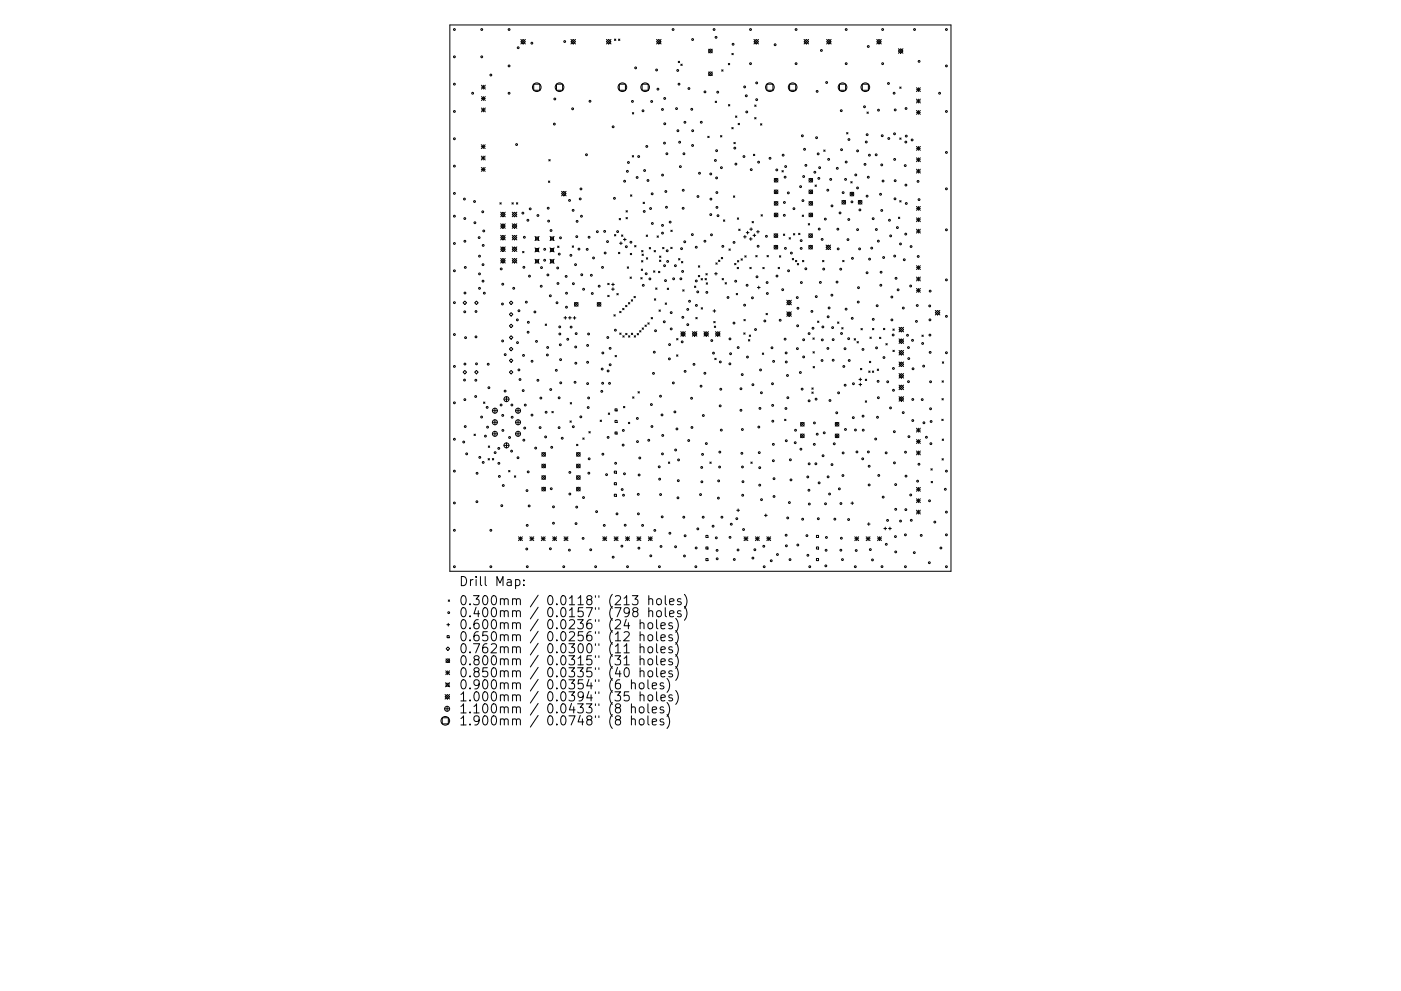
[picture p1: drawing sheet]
<svg xmlns="http://www.w3.org/2000/svg" width="297mm" height="210mm" viewBox="0 0 297 210" stroke-linecap="round" stroke-linejoin="round" font-family="sans-serif">
<defs><g id="words">
<g font-size="2.7">
<text x="97.3" y="124.9">Drill</text>
<text x="105" y="124.9">Map:</text>
<text x="97.3" y="129">0.300mm</text>
<text x="97.3" y="131.5">0.400mm</text>
<text x="116" y="129">0.0118&quot;</text>
<text x="116" y="131.5">0.0157&quot;</text>
<text x="129.3" y="129">(213</text>
<text x="129.3" y="131.5">(798</text>
<text x="137.8" y="129">holes)</text>
<text x="137.8" y="131.5">holes)</text>
<text x="97.3" y="134.1">0.600mm</text>
<text x="97.3" y="136.6">0.650mm</text>
<text x="116" y="134.1">0.0236&quot;</text>
<text x="116" y="136.6">0.0256&quot;</text>
<text x="129.3" y="134.1">(24</text>
<text x="129.3" y="136.6">(12</text>
<text x="135.9" y="134.1">holes)</text>
<text x="135.9" y="136.6">holes)</text>
<text x="97.3" y="139.2">0.762mm</text>
<text x="97.3" y="141.7">0.800mm</text>
<text x="116" y="139.2">0.0300&quot;</text>
<text x="116" y="141.7">0.0315&quot;</text>
<text x="129.3" y="139.2">(11</text>
<text x="129.3" y="141.7">(31</text>
<text x="135.9" y="139.2">holes)</text>
<text x="135.9" y="141.7">holes)</text>
<text x="97.3" y="144.3">0.850mm</text>
<text x="97.3" y="146.8">0.900mm</text>
<text x="97.3" y="149.4">1.000mm</text>
<text x="116" y="144.3">0.0335&quot;</text>
<text x="116" y="146.8">0.0354&quot;</text>
<text x="116" y="149.4">0.0394&quot;</text>
<text x="129.3" y="144.3">(40</text>
<text x="129.3" y="146.8">(6</text>
<text x="129.3" y="149.4">(35</text>
<text x="134.1" y="146.8">holes)</text>
<text x="135.9" y="144.3">holes)</text>
<text x="135.9" y="149.4">holes)</text>
<text x="97.3" y="151.9">1.100mm</text>
<text x="97.3" y="154.5">1.900mm</text>
<text x="116" y="151.9">0.0433&quot;</text>
<text x="116" y="154.5">0.0748&quot;</text>
<text x="129.3" y="151.9">(8</text>
<text x="129.3" y="154.5">(8</text>
<text x="134.1" y="151.9">holes)</text>
<text x="134.1" y="154.5">holes)</text>
</g>
</g></defs>
<g fill="none" stroke="#000" stroke-width=".21">
<path d="M95.4 5.3h106.2v115.9h-106.2zM102.1 18.1l.8 .8M102.1 18.5h.8M102.5 18.1v.8M102.9 18.1l-.8 .8M110.4 8.4l1 .9M110.9 8.4l.5 .4-.5 .5-.5-.5zM111.4 8.4l-1 .9M113.2 17.9h1.3v1.3h-1.3zM118 17.9h1.3v1.3h-1.3zM121.1 8.4l.9 .9M121.5 8.4l.5 .4-.5 .5-.4-.5z"/>
<path d="M122 8.4l-.9 .9M128.6 8.8l.5-.4 .4 .4-.4 .5zM128.6 8.4l.9 .9M129.5 8.4l-.9 .9M130.3 8.3l.3 .3M130.6 8.3l-.3 .3M131.1 8.3l.3 .3M131.3 17.9h1.3v1.3h-1.3zM131.4 8.3l-.3 .3M136.1 17.9h1.3v1.3h-1.3zM139.2 8.4l1 .9M139.7 8.4l.5 .4-.5 .5-.5-.5z"/>
<path d="M140.2 8.4l-1 .9M143.8 13l.3 .3M144.1 13l-.3 .3M144.3 13.6l.3 .3M144.6 13.6l-.3 .3M150.2 15.3l.8 .7M150.2 10.4l.8 .8M151 10.4l-.8 .8M151 15.3l-.8 .7M153 14.8l.3 .3M153.3 14.8l-.3 .3M154.4 13.4l.3 .3"/>
<path d="M154.7 13.4l-.3 .3M155.2 11.3l.3 .3M155.5 11.3l-.3 .3M159.9 8.8l.4-.4 .5 .4-.5 .5zM159.9 8.4l.9 .9M160.8 8.4l-.9 .9M162.6 17.9h1.3v1.3h-1.3zM167.4 17.9h1.3v1.3h-1.3zM170.5 8.8l.5-.4 .4 .4-.4 .5zM170.5 8.4l.9 .9M171.4 8.4l-.9 .9M175.3 8.4l.9 .9"/>
<path d="M175.7 8.4l.5 .4-.5 .5-.4-.5zM176.2 8.4l-.9 .9M178 17.9h1.3v1.3h-1.3zM182.8 17.9h1.3v1.3h-1.3zM185.9 8.8l.5-.4 .4 .4-.4 .5zM185.9 8.4l.9 .9M186.8 8.4l-.9 .9M190.5 10.8l.5-.5 .4 .5-.4 .5zM190.5 10.3l.9 1M190.8 18.5l.2 .2M191 18.5l-.2 .2M191.4 10.3l-.9 1"/>
<path d="M194.3 18.6l.8 .8M194.3 19h.8M194.7 18.6v.8M195.1 18.6l-.8 .8M102 35.5l.9 .9M102 33.1l.9 .8M102 30.7l.9 .8M102 31.1h.9M102 33.5h.9M102 35.9h.9M102.1 20.5l.8 .8M102.1 20.9h.8"/>
<path d="M102.1 22.9l.8 .8M102.1 23.3h.8M102.5 30.7v.8M102.5 33.1v.8M102.5 35.5v.9M102.5 20.5v.8M102.5 22.9v.8M102.9 30.7l-.9 .8M102.9 33.1l-.9 .8M102.9 35.5l-.9 .9M102.9 20.5l-.8 .8M102.9 22.9l-.8 .8"/>
<path d="M116.3 38.4l.3 .3M116.4 33.9l.2 .2M116.6 38.4l-.3 .3M116.6 33.9l-.2 .2M134 33l.3 .3M134.1 23.9l.3 .3M134.3 33l-.3 .3M134.4 23.9l-.3 .3M150.1 28.9l.3 .3M150.4 28.9l-.3 .3M151.6 21.5l.3 .3M151.9 21.5l-.3 .3"/>
<path d="M152.8 28.8l.3 .3M153.1 28.8l-.3 .3M154.4 22.2l.3 .3M154.7 22.2l-.3 .3M155.2 27l.2 .3M155.4 27l-.2 .3M155.6 30.2l.3 .3M155.9 30.2l-.3 .3M155.9 24.6l.3 .3M156.2 24.6l-.3 .3M156.5 26.2l.3 .3M156.8 26.2l-.3 .3"/>
<path d="M159.7 32.7l.3 .3M160 24.9l.3 .3M160 22.3l.3 .3M160 32.7l-.3 .3M160.3 24.9l-.3 .3M160.3 22.3l-.3 .3M161.2 26.3l.3 .2M161.5 26.3l-.3 .2M164.2 37.9l.7 .7M164.9 37.9l-.7 .7M165.8 36.2l.3 .3M166.1 36.2l-.3 .3"/>
<path d="M171.5 37.9l.8 .7M172.3 37.9l-.8 .7M172.8 39.3l.3 .2M173.1 39.3l-.3 .2M174.6 31.8l.3 .3M174.9 31.8l-.3 .3M179.5 28.1l.3 .3M179.8 28.1l-.3 .3M180.4 38.5l.3 .3M180.7 38.5l-.3 .3M183.8 23.8l.3 .3M184.1 23.8l-.3 .3"/>
<path d="M190.8 29.3l.2 .3M191 29.3l-.2 .3M194.3 21l.8 .8M194.3 21.4h.8M194.3 23.4l.8 .9M194.3 23.9h.8M194.3 31.1l.8 .8M194.3 31.5h.8M194.3 33.5l.8 .8M194.3 33.9h.8M194.3 35.9l.8 .8M194.3 36.3h.8"/>
<path d="M194.7 21v.8M194.7 23.4v.9M194.7 31.1v.8M194.7 33.5v.8M194.7 35.9v.8M195.1 33.5l-.8 .8M195.1 35.9l-.8 .8M195.1 21l-.8 .8M195.1 23.4l-.8 .9M195.1 31.1l-.8 .8M106 43l.3 .3M106.2 55.3l.4-.5 .5 .5-.5 .5z"/>
<path d="M106.2 45l.9 1M106.2 47.5l.9 .9M106.2 49.9l.9 1M106.2 52.4l.9 1M106.2 54.8l.9 1M106.3 43l-.3 .3M106.6 45l.5 .5-.5 .5-.4-.5zM106.6 47.5l.5 .5-.5 .4-.4-.4zM106.6 49.9l.5 .5-.5 .5-.4-.5zM106.6 52.4l.5 .5-.5 .5-.4-.5zM107.1 45l-.9 1M107.1 47.5l-.9 .9"/>
<path d="M107.1 49.9l-.9 1M107.1 52.4l-.9 1M107.1 54.8l-.9 1M108.5 43l.3 .3M108.6 50.4l.5-.5 .5 .5-.5 .5zM108.6 52.9l.5-.5 .5 .5-.5 .5zM108.6 55.3l.5-.5 .5 .5-.5 .5zM108.6 47.5l1 .9M108.6 49.9l1 1M108.6 52.4l1 1M108.6 54.8l1 1M108.6 45l1 1"/>
<path d="M108.8 43l-.3 .3M109.1 45l.5 .5-.5 .5-.5-.5zM109.1 47.5l.5 .5-.5 .4-.5-.4zM109.5 43l.3 .3M109.6 45l-1 1M109.6 47.5l-1 .9M109.6 49.9l-1 1M109.6 52.4l-1 1M109.6 54.8l-1 1M109.8 43l-.3 .3M110.8 53.3l.3 .3M111.1 53.3l-.3 .3"/>
<path d="M113.4 50.2l.9 .8M113.4 52.6l.9 .9M113.4 55l.9 .9M113.6 50.3h.6v.6h-.6zM113.6 52.7h.6v.6h-.6zM113.6 55.1h.6v.6h-.6zM114.3 50.2l-.9 .8M114.3 52.6l-.9 .9M114.3 55l-.9 .9M116.6 50.2l.9 .8M116.6 52.6l.9 .9M116.6 55l.9 .9"/>
<path d="M116.7 50.3h.7v.6h-.7zM116.7 52.7h.7v.6h-.7zM116.7 55.1h.7v.6h-.7zM117.5 50.2l-.9 .8M117.5 52.6l-.9 .9M117.5 55l-.9 .9M118.2 52.2l.3 .3M118.5 52.2l-.3 .3M119.1 41.1l.4-.5 .5 .5-.5 .5zM119.1 40.6l.9 1M120 40.6l-.9 1M121.3 52.2l.3 .3"/>
<path d="M121.6 52.2l-.3 .3M130.3 49.8l.3 .3M130.6 49.8l-.3 .3M131.1 53.5l.3 .3M131.3 46.3l.3 .3M131.4 51.6h.5M131.4 53.5l-.3 .3M131.6 46.3l-.3 .3M131.6 51.3v.6M131.8 49.8l.3 .3M132.1 49.8l-.3 .3M132.2 50.8h.6"/>
<path d="M132.5 50.5v.6M132.7 44.7l.3 .3M132.7 46.1l.3 .3M133 56.6l.3 .3M133 44.7l-.3 .3M133 46.1l-.3 .3M133.3 56.6l-.3 .3M133.6 58.8l.3 .3M133.6 53.8l.3 .2M133.7 41.3l.3 .3M133.9 58.8l-.3 .3M133.9 53.8l-.3 .2"/>
<path d="M134 41.3l-.3 .3M134.6 52.1l.2 .3M134.8 52.1l-.2 .3M135.9 58.9l.2 .3M136 57.1l.2 .3M136 55.3l.3 .3M136 53.1l.3 .3M136.1 53.9l.3 .3M136.1 58.9l-.2 .3M136.2 57.1l-.2 .3M136.3 55.3l-.3 .3M136.3 53.1l-.3 .3"/>
<path d="M136.4 42.9l.2 .3M136.4 53.9l-.3 .3M136.6 42.9l-.2 .3M137 49.9l.3 .3M137 54.7l.3 .3M137.3 49.9l-.3 .3M137.3 54.7l-.3 .3M137.7 52.5l.2 .3M137.9 52.5l-.2 .3M138.6 57.5l.3 .3M138.7 53.1l.3 .3M138.9 57.5l-.3 .3"/>
<path d="M139 53.1l-.3 .3M139.3 50.1l.3 .2M139.6 50.1l-.3 .2M139.6 57.6l.3 .3M139.8 55.2l.3 .3M139.8 54.3l.3 .3M139.9 57.6l-.3 .3M140.1 55.2l-.3 .3M140.1 54.3l-.3 .3M140.5 52.5l.3 .3M140.8 52.5l-.3 .3M142.2 52.5l.3 .3"/>
<path d="M142.2 48.8l.3 .3M142.5 52.5l-.3 .3M142.5 48.8l-.3 .3M143.9 54.9l.3 .3M144.2 54.9l-.3 .3M144.5 55.5l.3 .3M144.8 55.5l-.3 .3M148.1 58.4l.3 .3M148.1 56.4l.3 .3M148.4 58.4l-.3 .3M148.4 56.4l-.3 .3M148.7 59.1l.2 .3"/>
<path d="M148.9 59.1l-.2 .3M149.5 59.1l.3 .3M149.7 58l.2 .3M149.8 59.1l-.3 .3M149.9 58l-.2 .3M151.5 58.1h.6M151.8 55.8l.3 .3M151.8 57.8v.6M152.1 55.8l-.3 .3M152.3 55.2l.3 .3M152.6 55.2l-.3 .3M152.9 54.6l.3 .3"/>
<path d="M153.1 59.1l.3 .3M153.2 54.6l-.3 .3M153.4 46.7l.3 .2M153.4 59.1l-.3 .3M153.7 46.7l-.3 .2M153.7 60l.3 .3M154 60l-.3 .3M154.5 52.8l.3 .3M154.8 52.8l-.3 .3M155.5 41.6l.3 .3M155.8 55.9l.2 .3M155.8 41.6l-.3 .3"/>
<path d="M156 55.9l-.2 .3M156.3 56.7l.3 .3M156.3 46.2l.3 .3M156.3 55.3l.3 .3M156.6 56.7l-.3 .3M156.6 46.2l-.3 .3M156.6 48.6l.3 .3M156.6 55.3l-.3 .3M156.9 48.6l-.3 .3M157.1 54.9l.3 .3M157.4 54.9l-.3 .3M157.6 50.2h.6"/>
<path d="M157.9 54.3l.3 .3M157.9 50v.5M158.2 54.3l-.3 .3M158.2 49.4h.6M158.5 49.1v.5M158.9 50.7h.6M159 48.6h.5M159 56.7l.3 .3M159.2 50.4v.6M159.2 48.3v.6M159.3 56.7l-.3 .3M159.5 47l.2 .3"/>
<path d="M159.7 49.9h.5M159.7 47l-.2 .3M159.9 49.6v.6M160.2 54.2l.3 .3M160.4 49.2h.6M160.5 54.2l-.3 .3M160.7 48.9v.6M161.4 45.6l.2 .2M161.6 45.6l-.2 .2M161.7 56.7l.3 .3M162 56.7l-.3 .3M162.6 54.2l.3 .3"/>
<path d="M162.9 54.2l-.3 .3M164.1 49.6l.8 .8M164.1 52.1l.8 .7M164.2 40.3l.7 .8M164.2 42.8l.7 .7M164.2 45.2l.7 .8M164.9 49.6l-.8 .8M164.9 52.1l-.8 .7M164.9 40.3l-.7 .8M164.9 42.8l-.7 .7M164.9 45.2l-.7 .8M165 56.7l.3 .3"/>
<path d="M165.2 54.3l.3 .3M165.3 56.7l-.3 .3M165.5 54.3l-.3 .3M166.1 49.7l.3 .3M166.4 49.7l-.3 .3M167.3 50.4l.3 .3M167.6 50.4l-.3 .3M168 54.8l.3 .3M168.2 49.6l.3 .3M168.3 54.8l-.3 .3M168.5 49.6l-.3 .3M168.6 55.2l.3 .3"/>
<path d="M168.9 55.2l-.3 .3M169 55.9l.3 .3M169.3 49.5l.3 .3M169.3 55.9l-.3 .3M169.6 49.5l-.3 .3M170.1 45.6l.3 .3M170.1 55.3l.3 .2M170.4 45.6l-.3 .3M170.4 55.3l-.3 .2M171.4 47.4l.3 .3M171.5 52.1l.8 .7M171.5 49.6l.8 .8"/>
<path d="M171.5 45.2l.8 .8M171.5 40.3l.8 .8M171.5 42.8l.8 .7M171.7 47.4l-.3 .3M172.3 49.6l-.8 .8M172.3 52.1l-.8 .7M172.3 40.3l-.8 .8M172.3 42.8l-.8 .7M172.3 45.2l-.8 .8M174.4 55.3l.3 .2M174.7 55.3l-.3 .2M175.1 52.5l.5-.5 .5 .5-.5 .5z"/>
<path d="M175.1 52l1 1M176.1 52l-1 1M178.5 42.5l.8 .8M178.7 55.2l.3 .3M179 55.2l-.3 .3M179.3 42.5l-.8 .8M180.2 40.8l.8 .8M181 40.8l-.8 .8M182 42.5l.7 .8M182.7 42.5l-.7 .8M190.5 46.1l.3 .3M190.8 42.6l.2 .3"/>
<path d="M190.8 46.1l-.3 .3M191 42.6l-.2 .3M194.3 43.8l.8 .8M194.3 44.2h.8M194.3 46.2l.8 .8M194.3 46.6h.8M194.3 48.6l.8 .9M194.3 49h.8M194.3 56.4l.8 .8M194.3 56.8h.8M194.3 58.8l.8 .8M194.3 59.2h.8"/>
<path d="M194.7 43.8v.8M194.7 46.2v.8M194.7 48.6v.9M194.7 56.4v.8M194.7 58.8v.8M195.1 43.8l-.8 .8M195.1 46.2l-.8 .8M195.1 48.6l-.8 .9M195.1 56.4l-.8 .8M195.1 58.8l-.8 .8M98.2 79l.4-.4 .3 .4-.3 .3zM98.6 63.9l.3 .3-.3 .4-.4-.4z"/>
<path d="M100.6 79l.4-.4 .4 .4-.4 .3zM101 63.9l.4 .3-.4 .4-.4-.4zM108 64.2l.4-.3 .3 .3-.3 .4zM108 66.7l.4-.4 .3 .4-.3 .4zM108 69.1l.4-.3 .3 .3-.3 .4zM108 71.6l.4-.4 .3 .4-.3 .4zM108 74.1l.4-.4 .3 .4-.3 .3zM108 76.5l.4-.4 .3 .4-.3 .4zM108 79l.4-.4 .3 .4-.3 .3zM115.6 68.8l.3 .2M115.9 68.8l-.3 .2M119.6 67.4h.5"/>
<path d="M119.9 67.1v.6M120.5 67.4h.6M120.8 67.1v.6M121.5 67.5h.6M121.8 64.2l.8 .8M121.8 67.2v.5M122.6 64.2l-.8 .8M126.6 64.2l.8 .8M127.4 64.2l-.8 .8M128.9 60.1l.2 .3M128.9 62.7l.2 .2M129.1 60.1l-.2 .3"/>
<path d="M129.1 62.7l-.2 .2M129.7 61.3h.5M129.7 60.3h.6M130 61.1v.5M130 60.1v.5M130.2 66.8l.2 .3M130.4 75.4l.3 .3M130.4 66.8l-.2 .3M130.7 75.4l-.3 .3M130.8 62.3l.3 .3M131.1 62.3l-.3 .3M131.4 66.1l.3 .2"/>
<path d="M131.4 70.7l.3 .2M131.7 66.1l-.3 .2M131.7 70.7l-.3 .2M132 65.4l.3 .3M132 71.2l.3 .3M132.3 65.4l-.3 .3M132.3 71.2l-.3 .3M132.6 64.8l.3 .3M132.7 70.7l.2 .3M132.9 64.8l-.3 .3M132.9 70.7l-.2 .3M133.2 64.2l.3 .3"/>
<path d="M133.3 71.2l.2 .3M133.5 64.2l-.3 .3M133.5 71.2l-.2 .3M133.8 63.6l.3 .3M133.9 70.7l.2 .3M134.1 63.6l-.3 .3M134.1 70.7l-.2 .3M134.4 62.9l.3 .3M134.5 71.2l.3 .3M134.7 62.9l-.3 .3M134.8 71.2l-.3 .3M135.1 70.8l.3 .2"/>
<path d="M135.4 70.8l-.3 .2M135.6 70.2l.3 .2M135.9 70.2l-.3 .2M136.1 69.6l.3 .3M136.4 69.6l-.3 .3M136.7 69l.3 .3M137 69l-.3 .3M137.4 68.5l.2 .3M137.6 68.5l-.2 .3M138.1 67.4l.2 .3M138.3 67.4l-.2 .3M138.7 63.4l.3 .3"/>
<path d="M139 61.1l.3 .3M139 63.4l-.3 .3M139.3 61.1l-.3 .3M139.7 65.8l.3 .3M140 65.8l-.3 .3M141 64.3l.3 .3M141.3 64.3l-.3 .3M141.5 61.1l.3 .3M141.8 61.1l-.3 .3M143.4 75.3l.3 .3M143.5 71.8l.2 .3M143.7 75.3l-.3 .3"/>
<path d="M143.7 71.8l-.2 .3M144.3 70.8l.5-.4 .5 .4-.5 .5zM144.3 70.4l1 .9M144.8 61.5l.2 .3M145 61.5l-.2 .3M145.3 70.4l-1 .9M146.8 70.8l.5-.4 .5 .4-.5 .5zM146.8 70.4l1 .9M147.2 60.7l.3 .3M147.5 67.4l.3 .2M147.5 60.7l-.3 .3M147.8 70.4l-1 .9"/>
<path d="M147.8 67.4l-.3 .2M148.7 65.3l.3 .3M149 65.3l-.3 .3M149.2 70.4l1 .9M149.7 70.4l.5 .4-.5 .5-.5-.5zM149.7 60l.3 .3M150 60l-.3 .3M150.2 70.4l-1 .9M151.2 66h.6M151.3 68.2l.3 .3M151.4 69.2l.3 .3M151.5 65.7v.6"/>
<path d="M151.5 76l.3 .3M151.6 68.2l-.3 .3M151.7 70.4l1 .9M151.7 69.2l-.3 .3M151.8 76l-.3 .3M152.2 70.4l.5 .4-.5 .5-.5-.5zM152.7 70.4l-1 .9M156.1 62.3l.3 .2M156.4 62.3l-.3 .2M157.7 70.6l.3 .3M157.7 67.8l.3 .3M158 70.6l-.3 .3"/>
<path d="M158 67.8l-.3 .3M158.7 72.1l.3 .2M158.9 71.1l.2 .3M159 72.1l-.3 .2M159.1 71.1l-.2 .3M160.6 61h.6M160.9 60.7v.6M161.6 74.9l.3 .3M161.9 74.9l-.3 .3M162.4 66.5l.3 .3M162.7 66.5l-.3 .3M166.8 63.7l1 1"/>
<path d="M166.8 66.2l1 .9M167.3 63.7l.5 .5-.5 .5-.5-.5zM167.3 66.2l.5 .4-.5 .5-.5-.5zM167.8 63.7l-1 1M167.8 66.2l-1 .9M172.3 71.7l.3 .3M172.4 74.6l.3 .3M172.4 77.8l.3 .2M172.6 71.7l-.3 .3M172.7 74.6l-.3 .3M172.7 77.8l-.3 .2M173.3 68.1l.3 .3"/>
<path d="M173.6 68.1l-.3 .3M177.6 68.3l.3 .3M177.9 68.3l-.3 .3M178.5 69.5l.3 .3M178.8 69.5l-.3 .3M181.1 71.9l.3 .2M181.4 71.9l-.3 .2M181.7 72.5l.3 .3M182 72.5l-.3 .3M182.4 78.2l.3 .3M182.5 69.7l.3 .3M182.7 78.2l-.3 .3"/>
<path d="M182.8 69.7l-.3 .3M184.2 78.7l.3 .3M184.3 76.7l.3 .2M184.4 71.5l.3 .3M184.5 78.7l-.3 .3M184.6 76.7l-.3 .2M184.7 71.5l-.3 .3M185 78.7l.2 .3M185 69.7l.3 .3M185.2 78.7l-.2 .3M185.3 69.7l-.3 .3M186 78.3l.3 .3"/>
<path d="M186.3 78.3l-.3 .3M186.5 71.5l.3 .3M186.8 71.5l-.3 .3M187.3 69.7l.3 .3M187.6 69.7l-.3 .3M187.8 72.9l.3 .3M188.1 72.9l-.3 .3M189.3 69.8l.3 .3M189.3 74.3l.3 .3M189.6 69.8l-.3 .3M189.6 74.3l-.3 .3M190.6 69.9l.5-.5 .5 .5-.5 .5z"/>
<path d="M190.6 72.4l.5-.5 .5 .5-.5 .5zM190.6 74.8l.5-.5 .5 .5-.5 .5zM190.6 77.3l.5-.5 .5 .5-.5 .5zM190.6 79.7l.5-.4 .5 .4-.5 .5zM190.6 71.9l1 1M190.6 69.4l1 1M190.6 74.3l1 1M190.6 76.8l1 1M190.6 79.3l1 .9M191.6 69.4l-1 1M191.6 71.9l-1 1M191.6 74.3l-1 1"/>
<path d="M191.6 76.8l-1 1M191.6 79.3l-1 .9M194.3 61.2l.8 .8M194.3 61.6h.8M194.7 61.2v.8M195.1 61.2l-.8 .8M195.5 71.1l.3 .3M195.8 71.1l-.3 .3M198.3 65.9l1 .9M198.8 65.9l.5 .4-.5 .5-.5-.5zM199.3 65.9l-1 .9M199.8 76.8l.3 .3"/>
<path d="M200.1 76.8l-.3 .3M100.5 92.1l.3 .3M100.8 92.1l-.3 .3M102.5 85.3l.3 .3M102.8 85.3l-.3 .3M103.5 97.3l.3 .3M103.5 94.6l.3 .3M103.8 97.3l-.3 .3M103.8 94.6l-.3 .3M104.4 97.3l.3 .3M104.4 87.1h1.1M104.4 89.6h1.1"/>
<path d="M104.4 92h1.1M104.7 97.3l-.3 .3M104.9 86.6v1.1M104.9 89.1v1M104.9 91.5v1.1M106.9 84.7h1M106.9 94.5h1M107.4 84.2v1M107.4 94v1M107.8 99.8l.3 .3M108.1 99.8l-.3 .3M109.3 87.1h1.1"/>
<path d="M109.3 89.6h1.1M109.3 92h1.1M109.8 86.6v1.1M109.8 89.1v1M109.8 91.5v1.1M114.9 96l.8 .8M114.9 98.5l.8 .7M115.7 96l-.8 .8M115.7 98.5l-.8 .7M117 87.3l.3 .3M117.3 87.3l-.3 .3M120.8 89.3l.3 .3"/>
<path d="M120.9 85.4l.3 .3M121.1 89.3l-.3 .3M121.2 85.4l-.3 .3M122.2 94.3l.3 .3M122.2 96l.8 .8M122.2 98.5l.8 .7M122.5 94.3l-.3 .3M123 96l-.8 .8M123 98.5l-.8 .7M123.6 92.9l.3 .3M123.9 92.9l-.3 .3M124.9 91.6l.2 .3"/>
<path d="M125.1 91.6l-.2 .3M127.2 89.1l.3 .3M127.5 89.1l-.3 .3M129 87.6l.3 .3M129.3 87.6l-.3 .3M130.2 100h.5v.4h-.5zM130.4 86.7h.4v.5h-.4zM130.4 89.2h.4v.4h-.4zM130.4 91.6h.4v.5h-.4zM132.2 86.2l.3 .3M132.5 86.2l-.3 .3M133.2 89.6l.3 .3"/>
<path d="M133.5 89.6l-.3 .3M134.1 84.2l.3 .3M134.4 84.2l-.3 .3M135.3 83.1l.3 .3M135.6 83.1l-.3 .3M141.7 98l.3 .3M142 98l-.3 .3M150.5 98l.3 .3M150.8 98l-.3 .3M159.2 98l.3 .3M159.5 98l-.3 .3M166.4 89l.2 .2"/>
<path d="M166.6 89l-.2 .2M169.7 89.6l.8 .8M169.7 92.1l.8 .8M170.5 89.6l-.8 .8M170.5 92.1l-.8 .8M172.1 82.3l.3 .3M172.1 83.2l.3 .3M172.4 83.2l-.3 .3M172.4 82.3l-.3 .3M177.1 89.6l.8 .8M177.1 92.1l.8 .8M177.9 89.6l-.8 .8"/>
<path d="M177.9 92.1l-.8 .8M182.1 80.5h.6M182.1 81.6h.6M182.4 80.2v.6M182.4 81.3v.6M183.5 85.1l.2 .2M183.5 80.5l.2 .2M183.7 80.5l-.2 .2M183.7 85.1l-.2 .2M190.6 81.7l1 1M190.6 84.2l1 .9M191.1 81.7l.5 .5-.5 .5-.5-.5z"/>
<path d="M191.1 84.2l.5 .4-.5 .5-.5-.5zM191.6 81.7l-1 1M191.6 84.2l-1 .9M194.3 90.9l.8 .8M194.3 91.3h.8M194.3 93.3l.8 .8M194.3 93.7h.8M194.3 95.7l.8 .8M194.3 96.1h.8M194.7 90.9v.8M194.7 93.3v.8M194.7 95.7v.8"/>
<path d="M195.1 90.9l-.8 .8M195.1 93.3l-.8 .8M195.1 95.7l-.8 .8M197.4 99.5l.3 .2M197.7 99.5l-.3 .2M199.7 88.9l.3 .3M199.7 84.6l.3 .3M199.7 97.3l.3 .3M199.7 80.8l.3 .3M199.8 93.2l.3 .2M200 88.9l-.3 .3M200 84.6l-.3 .3"/>
<path d="M200 97.3l-.3 .3M200 80.8l-.3 .3M200.1 93.2l-.3 .2M109.1 101l.2 .2M109.3 101l-.2 .2M109.9 113.9l.9 .8M109.9 114.3h.9M110.3 113.9v.8M110.8 113.9l-.9 .8M112.4 114.3h.8M112.4 113.9l.8 .8M112.8 113.9v.8"/>
<path d="M113.2 113.9l-.8 .8M114.8 114.3h.8M114.8 113.9l.8 .8M114.9 100.9l.8 .8M114.9 103.4l.8 .8M115.2 113.9v.8M115.6 113.9l-.8 .8M115.7 103.4l-.8 .8M115.7 100.9l-.8 .8M117.2 114.3h.8M117.2 113.9l.8 .8M117.6 113.9v.8"/>
<path d="M118 113.9l-.8 .8M119.6 114.3h.8M119.6 113.9l.8 .8M120 113.9v.8M120.4 113.9l-.8 .8M122.2 100.9l.8 .8M122.2 103.4l.8 .8M123 100.9l-.8 .8M123 103.4l-.8 .8M127.8 114.3h.8M127.8 113.9l.8 .8M128.2 113.9v.8"/>
<path d="M128.6 113.9l-.8 .8M130.2 114.3h.8M130.2 113.9l.8 .8M130.2 102.4h.5v.5h-.5zM130.2 104.9h.5v.4h-.5zM130.6 113.9v.8M131 113.9l-.8 .8M132.6 114.3h.9M132.6 113.9l.9 .8M133 113.9v.8M133.5 113.9l-.9 .8M135.1 114.3h.8"/>
<path d="M135.1 113.9l.8 .8M135.5 113.9v.8M135.9 113.9l-.8 .8M137.5 114.3h.8M137.5 113.9l.8 .8M137.9 113.9v.8M138.3 113.9l-.8 .8M149.7 113.6h.4v.4h-.4zM149.7 116h.4v.5h-.4zM149.7 118.5h.4v.4h-.4zM156.2 108.3h.6M156.5 108v.6"/>
<path d="M157.7 114.3h.9M157.7 113.9l.9 .8M158.2 113.9v.8M158.6 113.9l-.9 .8M160.2 114.3h.8M160.2 113.9l.8 .8M160.6 113.9v.8M161 113.9l-.8 .8M162.1 109.3h.6M162.4 109.1v.5M162.6 114.3h.8M162.6 113.9l.8 .8"/>
<path d="M163 113.9v.8M163.4 113.9l-.8 .8M173.1 113.6h.4v.4h-.4zM173.1 116h.4v.5h-.4zM173.1 118.5h.4v.4h-.4zM180.4 106.8h.6M180.7 106.5v.5M181.2 114.3h.9M181.2 113.9l.9 .8M181.6 113.9v.8M182.1 113.9l-.9 .8M183.6 114.3h.9"/>
<path d="M183.6 113.9l.9 .8M183.9 111.2h.6M184.1 113.9v.8M184.2 110.9v.6M184.5 113.9l-.9 .8M186.1 114.3h.8M186.1 113.9l.8 .8M186.5 113.9v.8M186.9 113.9l-.8 .8M187.4 112.1h.6M187.7 111.8v.6M188.4 112.1h.6"/>
<path d="M188.7 111.8v.6M194.3 103.4l.8 .8M194.3 103.8h.8M194.3 105.8l.8 .8M194.3 106.2h.8M194.3 108.2l.8 .9M194.3 108.6h.8M194.7 103.4v.8M194.7 105.8v.8M194.7 108.2v.9M195.1 103.4l-.8 .8M195.1 105.8l-.8 .8"/>
<path d="M195.1 108.2l-.8 .9M197.4 102.1l.3 .3M197.7 102.1l-.3 .3M94.6 139.8l.7 .8M94.7 132.5h.6M94.8 134.9h.4v.4h-.4zM95 137.3l.3 .3-.3 .4-.4-.4zM95 127.3l.3 .3M95 132.2v.6M95.3 127.3l-.3 .3M95.3 139.8l-.7 .8M102.9 122.3v1.7l.3 .3"/>
<path d="M108.7 127.2l.2-.2 .5 .1 .1 1.2M108.7 129.8l.2-.2 .5 .1 .1 1.2M108.7 132.3l.2-.2 .5 .1 .1 1.2M108.7 134.9l.2-.2 .5 .1 .1 1.2M108.7 137.4l.2-.2 .5 .1 .1 1.2M108.7 140l.2-.2 .5 .1 .1 1.2M109.5 127.3l.3-.3 .4 .1 .1 1.2M109.5 129.8l.3-.2 .4 .1 .1 1.2M109.5 132.4l.3-.3 .4 .1 .1 1.2M109.5 134.9l.3-.2 .4 .1 .1 1.2M109.5 137.5l.3-.3 .4 .1 .1 1.2M114.1 126.3l-1.7 2.5"/>
<path d="M114.1 128.8l-1.7 2.5M114.1 131.4l-1.7 2.5M114.1 133.9l-1.7 2.5M114.1 136.5l-1.7 2.5M114.1 139l-1.7 2.5M126.2 126.4v.3M126.2 128.9v.4M126.2 131.5v.3M126.2 134v.4M126.2 136.6v.3M126.2 139.1v.4M127 126.4v.3"/>
<path d="M127 128.9v.4M127 131.5v.3M127 134v.4M127 136.6v.3M127 139.1v.4M93.8 152.3h1.3v1.3h-1.3zM94.3 150.4h1M94.4 147.4l.9 .9M94.5 144.8l.8 .9M94.5 142.3l.8 .8M94.5 142.7h.8M94.6 145h.6v.6h-.6z"/>
<path d="M94.8 149.9v1M94.8 147.4l.5 .4-.5 .5-.4-.5zM94.9 142.3v.8M95.3 142.3l-.8 .8M95.3 144.8l-.8 .9M95.3 147.4l-.9 .9M108.7 142.5l.2-.2 .5 .1 .1 1.2M108.7 145.1l.2-.2 .5 .1 .1 1.2M108.7 147.6l.2-.2 .5 .1 .1 1.2M108.7 150.2l.2-.2 .5 .1 .1 1.2M108.7 152.7l.2-.2 .5 .1 .1 1.2M109.5 140l.3-.2 .4 .1 .1 1.2"/>
<path d="M109.5 142.6l.3-.3 .4 .1 .1 1.2M109.5 145.1l.3-.2 .4 .1 .1 1.2M109.5 147.7l.3-.3 .4 .1 .1 1.2M109.5 150.2l.3-.2 .4 .1 .1 1.2M109.5 152.8l.3-.3 .4 .1 .1 1.2M114.1 141.6l-1.7 2.5M114.1 144.1l-1.7 2.5M114.1 146.7l-1.7 2.5M114.1 149.2l-1.7 2.5M114.1 151.8l-1.7 2.5M126.2 141.7v.3M126.2 144.2v.4"/>
<path d="M126.2 146.8v.3M126.2 149.3v.4M126.2 151.9v.3M127 141.7v.3M127 144.2v.4M127 146.8v.3M127 149.3v.4M127 151.9v.3"/>
<circle cx="96.3" cy="12.1" r=".19"/>
<circle cx="96.3" cy="6.3" r=".19"/>
<circle cx="96.3" cy="17.9" r=".19"/>
<circle cx="100.2" cy="19.8" r=".19"/>
<circle cx="102.1" cy="12.1" r=".19"/>
<circle cx="102.1" cy="6.3" r=".19"/>
<circle cx="104.1" cy="15.9" r=".19"/>
<circle cx="107.9" cy="19.8" r=".19"/>
<circle cx="107.9" cy="6.3" r=".19"/>
<circle cx="107.9" cy="14" r=".19"/>
<circle cx="109.9" cy="10.1" r=".19"/>
<circle cx="112.8" cy="9.2" r=".19"/>
<circle cx="113.8" cy="18.5" r=".92"/>
<circle cx="118.6" cy="18.5" r=".92"/>
<circle cx="119.7" cy="8.8" r=".19"/>
<circle cx="132" cy="18.5" r=".92"/>
<circle cx="134.8" cy="14.4" r=".19"/>
<circle cx="136.8" cy="18.5" r=".92"/>
<circle cx="139.2" cy="14.8" r=".19"/>
<circle cx="139.5" cy="18.9" r=".19"/>
<circle cx="142.7" cy="6.3" r=".19"/>
<circle cx="143.7" cy="14.9" r=".19"/>
<circle cx="144" cy="17.9" r=".19"/>
<circle cx="146.1" cy="18.8" r=".19"/>
<circle cx="146.8" cy="8.4" r=".19"/>
<circle cx="149.5" cy="19.5" r=".19"/>
<circle cx="150.6" cy="10.8" r=".39"/>
<circle cx="150.6" cy="15.7" r=".39"/>
<circle cx="151.4" cy="6.3" r=".19"/>
<circle cx="151.8" cy="7.9" r=".19"/>
<circle cx="152.2" cy="19.6" r=".19"/>
<circle cx="155.4" cy="9.4" r=".19"/>
<circle cx="157.9" cy="18.4" r=".19"/>
<circle cx="159.1" cy="13.5" r=".19"/>
<circle cx="159.1" cy="6.3" r=".19"/>
<circle cx="160.4" cy="17.6" r=".19"/>
<circle cx="163.2" cy="18.5" r=".92"/>
<circle cx="164.3" cy="9.5" r=".19"/>
<circle cx="168.1" cy="18.5" r=".92"/>
<circle cx="168.8" cy="13.5" r=".19"/>
<circle cx="168.8" cy="6.3" r=".19"/>
<circle cx="173.2" cy="19.4" r=".19"/>
<circle cx="174.2" cy="10.7" r=".19"/>
<circle cx="175.3" cy="17.5" r=".19"/>
<circle cx="178.6" cy="18.5" r=".92"/>
<circle cx="179.4" cy="13.5" r=".19"/>
<circle cx="179.4" cy="6.3" r=".19"/>
<circle cx="183.5" cy="18.5" r=".92"/>
<circle cx="184.1" cy="9.9" r=".19"/>
<circle cx="187.1" cy="13.5" r=".19"/>
<circle cx="187.1" cy="6.3" r=".19"/>
<circle cx="188.4" cy="17.7" r=".19"/>
<circle cx="189.6" cy="19.8" r=".19"/>
<circle cx="193.9" cy="6.3" r=".19"/>
<circle cx="194.9" cy="13" r=".19"/>
<circle cx="199.2" cy="19.8" r=".19"/>
<circle cx="200.7" cy="6.3" r=".19"/>
<circle cx="200.7" cy="14" r=".19"/>
<circle cx="96.3" cy="23.6" r=".19"/>
<circle cx="96.3" cy="35.2" r=".19"/>
<circle cx="96.3" cy="29.4" r=".19"/>
<circle cx="109.5" cy="30.7" r=".19"/>
<circle cx="117.5" cy="26.3" r=".19"/>
<circle cx="117.6" cy="21" r=".19"/>
<circle cx="121.4" cy="23.1" r=".19"/>
<circle cx="124.3" cy="32.8" r=".19"/>
<circle cx="125.1" cy="21.5" r=".19"/>
<circle cx="130" cy="26.9" r=".19"/>
<circle cx="132.4" cy="38.4" r=".19"/>
<circle cx="133" cy="36.4" r=".19"/>
<circle cx="133.2" cy="34.5" r=".19"/>
<circle cx="134.1" cy="21.5" r=".19"/>
<circle cx="135.1" cy="37.7" r=".19"/>
<circle cx="135.4" cy="33.2" r=".19"/>
<circle cx="136.3" cy="23.5" r=".19"/>
<circle cx="136.7" cy="36.2" r=".19"/>
<circle cx="137.1" cy="31.1" r=".19"/>
<circle cx="137.4" cy="38.3" r=".19"/>
<circle cx="138.2" cy="21.5" r=".19"/>
<circle cx="140.5" cy="23.2" r=".19"/>
<circle cx="140.5" cy="37.1" r=".19"/>
<circle cx="140.9" cy="30.4" r=".19"/>
<circle cx="140.9" cy="20.9" r=".19"/>
<circle cx="140.9" cy="26.3" r=".19"/>
<circle cx="141.4" cy="32.6" r=".19"/>
<circle cx="143.4" cy="23" r=".19"/>
<circle cx="143.7" cy="27.7" r=".19"/>
<circle cx="144.1" cy="30.2" r=".19"/>
<circle cx="144.3" cy="35.4" r=".19"/>
<circle cx="145" cy="32.6" r=".19"/>
<circle cx="145.2" cy="25.9" r=".19"/>
<circle cx="146.7" cy="23.2" r=".19"/>
<circle cx="146.8" cy="30.9" r=".19"/>
<circle cx="146.9" cy="27.7" r=".19"/>
<circle cx="148.3" cy="36.8" r=".19"/>
<circle cx="148.7" cy="25.9" r=".19"/>
<circle cx="150.7" cy="36.9" r=".19"/>
<circle cx="151.7" cy="34" r=".19"/>
<circle cx="151.9" cy="37.8" r=".19"/>
<circle cx="151.9" cy="32" r=".19"/>
<circle cx="153" cy="35.6" r=".19"/>
<circle cx="155.8" cy="31.4" r=".19"/>
<circle cx="156" cy="34.8" r=".19"/>
<circle cx="157.7" cy="33.2" r=".19"/>
<circle cx="158.2" cy="20.3" r=".19"/>
<circle cx="158.3" cy="23.8" r=".19"/>
<circle cx="159.3" cy="36" r=".19"/>
<circle cx="160.4" cy="21.1" r=".19"/>
<circle cx="160.8" cy="34.4" r=".19"/>
<circle cx="163.3" cy="33.6" r=".19"/>
<circle cx="164.5" cy="38.2" r=".39"/>
<circle cx="164.7" cy="36.1" r=".19"/>
<circle cx="166" cy="32.9" r=".19"/>
<circle cx="166.5" cy="37.6" r=".19"/>
<circle cx="166.6" cy="35.3" r=".19"/>
<circle cx="169.7" cy="39.6" r=".19"/>
<circle cx="170.1" cy="28.8" r=".19"/>
<circle cx="170.4" cy="37.5" r=".19"/>
<circle cx="170.6" cy="31.7" r=".19"/>
<circle cx="170.9" cy="35.1" r=".19"/>
<circle cx="171.9" cy="38.2" r=".39"/>
<circle cx="172.8" cy="36.5" r=".19"/>
<circle cx="173.1" cy="29.2" r=".19"/>
<circle cx="173.5" cy="32.7" r=".19"/>
<circle cx="173.6" cy="37.8" r=".19"/>
<circle cx="173.8" cy="35.6" r=".19"/>
<circle cx="175.7" cy="33.8" r=".19"/>
<circle cx="176.1" cy="38.1" r=".19"/>
<circle cx="177.5" cy="35.7" r=".19"/>
<circle cx="178.4" cy="23.5" r=".19"/>
<circle cx="178.4" cy="31.8" r=".19"/>
<circle cx="179.3" cy="38.1" r=".19"/>
<circle cx="179.4" cy="34.4" r=".19"/>
<circle cx="180" cy="29.6" r=".19"/>
<circle cx="181.4" cy="37.1" r=".19"/>
<circle cx="181.8" cy="39.9" r=".19"/>
<circle cx="181.8" cy="32" r=".19"/>
<circle cx="183.3" cy="22.7" r=".19"/>
<circle cx="183.4" cy="34.9" r=".19"/>
<circle cx="183.7" cy="30.1" r=".19"/>
<circle cx="183.9" cy="28.6" r=".19"/>
<circle cx="184.1" cy="37.6" r=".19"/>
<circle cx="184.3" cy="32.9" r=".19"/>
<circle cx="185.8" cy="32.8" r=".19"/>
<circle cx="186.3" cy="23.4" r=".19"/>
<circle cx="186.9" cy="35" r=".19"/>
<circle cx="187.1" cy="28.8" r=".19"/>
<circle cx="187.2" cy="38.4" r=".19"/>
<circle cx="188.4" cy="29.4" r=".19"/>
<circle cx="189.7" cy="28.4" r=".19"/>
<circle cx="189.7" cy="33.8" r=".19"/>
<circle cx="189.8" cy="38.3" r=".19"/>
<circle cx="189.8" cy="23.3" r=".19"/>
<circle cx="191.9" cy="35.1" r=".19"/>
<circle cx="192.1" cy="30.1" r=".19"/>
<circle cx="192.1" cy="39.3" r=".19"/>
<circle cx="192.1" cy="23" r=".19"/>
<circle cx="192.2" cy="28.9" r=".19"/>
<circle cx="193.4" cy="29.7" r=".19"/>
<circle cx="194.6" cy="38.5" r=".19"/>
<circle cx="200.7" cy="23.6" r=".19"/>
<circle cx="200.7" cy="32.3" r=".19"/>
<circle cx="96.3" cy="57.5" r=".19"/>
<circle cx="96.3" cy="45.9" r=".19"/>
<circle cx="96.3" cy="41" r=".19"/>
<circle cx="96.3" cy="51.7" r=".19"/>
<circle cx="98.5" cy="42.2" r=".19"/>
<circle cx="98.5" cy="46.4" r=".19"/>
<circle cx="98.6" cy="51.2" r=".19"/>
<circle cx="98.7" cy="56.7" r=".19"/>
<circle cx="100.6" cy="42.8" r=".19"/>
<circle cx="100.7" cy="47.3" r=".19"/>
<circle cx="101.6" cy="50.4" r=".19"/>
<circle cx="101.7" cy="58.1" r=".19"/>
<circle cx="101.7" cy="54.3" r=".19"/>
<circle cx="102.4" cy="44.9" r=".19"/>
<circle cx="102.4" cy="59.6" r=".19"/>
<circle cx="102.4" cy="56.2" r=".19"/>
<circle cx="102.4" cy="52.1" r=".19"/>
<circle cx="102.6" cy="49" r=".19"/>
<circle cx="106.3" cy="57.1" r=".19"/>
<circle cx="110.9" cy="45.2" r=".19"/>
<circle cx="111.1" cy="56.7" r=".19"/>
<circle cx="111.2" cy="50.3" r=".19"/>
<circle cx="111.9" cy="46.7" r=".19"/>
<circle cx="112.3" cy="58.6" r=".19"/>
<circle cx="112.4" cy="44.3" r=".19"/>
<circle cx="114" cy="45.7" r=".19"/>
<circle cx="114.8" cy="56.8" r=".19"/>
<circle cx="115.5" cy="55.2" r=".19"/>
<circle cx="115.5" cy="52.9" r=".19"/>
<circle cx="116.2" cy="58.3" r=".19"/>
<circle cx="116.2" cy="44.2" r=".19"/>
<circle cx="116.3" cy="46.9" r=".19"/>
<circle cx="116.8" cy="48.9" r=".19"/>
<circle cx="118.2" cy="56.9" r=".19"/>
<circle cx="118.6" cy="53.9" r=".19"/>
<circle cx="118.8" cy="50.5" r=".19"/>
<circle cx="120" cy="58.6" r=".19"/>
<circle cx="120.8" cy="42.5" r=".19"/>
<circle cx="121" cy="54.2" r=".19"/>
<circle cx="121.5" cy="44.6" r=".19"/>
<circle cx="122" cy="56.2" r=".19"/>
<circle cx="122.3" cy="50.2" r=".19"/>
<circle cx="122.4" cy="47" r=".19"/>
<circle cx="122.8" cy="52.8" r=".19"/>
<circle cx="123" cy="42.2" r=".19"/>
<circle cx="123.2" cy="40.1" r=".19"/>
<circle cx="123.3" cy="45.9" r=".19"/>
<circle cx="123.3" cy="58.3" r=".19"/>
<circle cx="124.5" cy="52.9" r=".19"/>
<circle cx="124.9" cy="50.3" r=".19"/>
<circle cx="125.4" cy="58.4" r=".19"/>
<circle cx="125.8" cy="54.7" r=".19"/>
<circle cx="126.7" cy="49.2" r=".19"/>
<circle cx="127.7" cy="56.7" r=".19"/>
<circle cx="128.2" cy="49.1" r=".19"/>
<circle cx="128.3" cy="53.7" r=".19"/>
<circle cx="128.8" cy="51.3" r=".19"/>
<circle cx="130.3" cy="42.1" r=".19"/>
<circle cx="131" cy="49.1" r=".19"/>
<circle cx="132.8" cy="52.3" r=".19"/>
<circle cx="133.8" cy="51.4" r=".19"/>
<circle cx="136.6" cy="44.9" r=".19"/>
<circle cx="137" cy="58.1" r=".19"/>
<circle cx="137.8" cy="59.2" r=".19"/>
<circle cx="137.9" cy="44.2" r=".19"/>
<circle cx="138.3" cy="41.1" r=".19"/>
<circle cx="138.3" cy="47.4" r=".19"/>
<circle cx="140.5" cy="47.8" r=".19"/>
<circle cx="140.5" cy="49.5" r=".19"/>
<circle cx="140.9" cy="56.4" r=".19"/>
<circle cx="141.1" cy="59.5" r=".19"/>
<circle cx="141.2" cy="40.6" r=".19"/>
<circle cx="141.3" cy="44" r=".19"/>
<circle cx="141.5" cy="53.2" r=".19"/>
<circle cx="141.6" cy="55.5" r=".19"/>
<circle cx="142.1" cy="47.1" r=".19"/>
<circle cx="142.8" cy="59.2" r=".19"/>
<circle cx="143.2" cy="56.4" r=".19"/>
<circle cx="144.4" cy="59.2" r=".19"/>
<circle cx="144.5" cy="52.8" r=".19"/>
<circle cx="144.7" cy="57.6" r=".19"/>
<circle cx="144.8" cy="44.2" r=".19"/>
<circle cx="144.9" cy="40.4" r=".19"/>
<circle cx="145.2" cy="51.3" r=".19"/>
<circle cx="146.8" cy="49.8" r=".19"/>
<circle cx="147.6" cy="52.5" r=".19"/>
<circle cx="147.6" cy="59.6" r=".19"/>
<circle cx="148" cy="41.7" r=".19"/>
<circle cx="149.5" cy="51.2" r=".19"/>
<circle cx="150.7" cy="45.5" r=".19"/>
<circle cx="150.7" cy="42.2" r=".19"/>
<circle cx="150.8" cy="49.8" r=".19"/>
<circle cx="152" cy="40.9" r=".19"/>
<circle cx="152" cy="44" r=".19"/>
<circle cx="152.2" cy="45.8" r=".19"/>
<circle cx="153.3" cy="52.3" r=".19"/>
<circle cx="155.6" cy="51.4" r=".19"/>
<circle cx="156" cy="59.7" r=".19"/>
<circle cx="160.5" cy="58.7" r=".19"/>
<circle cx="160.7" cy="52.2" r=".19"/>
<circle cx="162.5" cy="50.1" r=".19"/>
<circle cx="162.6" cy="59.9" r=".19"/>
<circle cx="164.5" cy="50" r=".39"/>
<circle cx="164.5" cy="52.4" r=".39"/>
<circle cx="164.5" cy="43.2" r=".39"/>
<circle cx="164.5" cy="40.7" r=".39"/>
<circle cx="164.5" cy="45.6" r=".39"/>
<circle cx="164.7" cy="58.6" r=".19"/>
<circle cx="166.3" cy="45.7" r=".19"/>
<circle cx="166.3" cy="43" r=".19"/>
<circle cx="166.5" cy="52.7" r=".19"/>
<circle cx="167.1" cy="40.9" r=".19"/>
<circle cx="167.2" cy="57.5" r=".19"/>
<circle cx="167.8" cy="53.7" r=".19"/>
<circle cx="168.3" cy="44.3" r=".19"/>
<circle cx="169.9" cy="51.1" r=".19"/>
<circle cx="169.9" cy="52.7" r=".19"/>
<circle cx="169.9" cy="59.9" r=".19"/>
<circle cx="170.2" cy="42.6" r=".19"/>
<circle cx="170.9" cy="57" r=".19"/>
<circle cx="171.9" cy="50" r=".39"/>
<circle cx="171.9" cy="52.4" r=".39"/>
<circle cx="171.9" cy="43.2" r=".39"/>
<circle cx="171.9" cy="40.7" r=".39"/>
<circle cx="171.9" cy="45.6" r=".39"/>
<circle cx="173.7" cy="48.6" r=".19"/>
<circle cx="173.9" cy="59.9" r=".19"/>
<circle cx="174.3" cy="50.8" r=".19"/>
<circle cx="174.6" cy="57.1" r=".19"/>
<circle cx="175" cy="46.5" r=".19"/>
<circle cx="175.5" cy="40.3" r=".19"/>
<circle cx="176.4" cy="43.7" r=".19"/>
<circle cx="177.5" cy="59.8" r=".19"/>
<circle cx="177.6" cy="48.6" r=".19"/>
<circle cx="177.7" cy="52.8" r=".19"/>
<circle cx="178.1" cy="45.2" r=".19"/>
<circle cx="178.3" cy="57.1" r=".19"/>
<circle cx="178.8" cy="40.9" r=".19"/>
<circle cx="178.9" cy="42.9" r=".39"/>
<circle cx="179.8" cy="50.8" r=".19"/>
<circle cx="180" cy="46.6" r=".19"/>
<circle cx="180.6" cy="41.2" r=".39"/>
<circle cx="180.6" cy="42.8" r=".19"/>
<circle cx="180.7" cy="54.8" r=".19"/>
<circle cx="181.8" cy="48.7" r=".19"/>
<circle cx="182.2" cy="52.8" r=".19"/>
<circle cx="182.3" cy="44.5" r=".19"/>
<circle cx="182.4" cy="42.9" r=".39"/>
<circle cx="183.8" cy="57.9" r=".19"/>
<circle cx="183.8" cy="41.6" r=".19"/>
<circle cx="184.4" cy="55" r=".19"/>
<circle cx="184.8" cy="52.6" r=".19"/>
<circle cx="185.1" cy="46.4" r=".19"/>
<circle cx="185.8" cy="48.7" r=".19"/>
<circle cx="186.2" cy="51.2" r=".19"/>
<circle cx="186.7" cy="41.2" r=".19"/>
<circle cx="186.8" cy="57.8" r=".19"/>
<circle cx="186.9" cy="44.6" r=".19"/>
<circle cx="187.3" cy="54.6" r=".19"/>
<circle cx="188.6" cy="46.7" r=".19"/>
<circle cx="188.8" cy="50" r=".19"/>
<circle cx="189.7" cy="54.3" r=".19"/>
<circle cx="189.8" cy="42.2" r=".19"/>
<circle cx="190" cy="59" r=".19"/>
<circle cx="190.3" cy="48.3" r=".19"/>
<circle cx="190.9" cy="51.8" r=".19"/>
<circle cx="191.7" cy="55.1" r=".19"/>
<circle cx="192" cy="49.7" r=".19"/>
<circle cx="192.2" cy="43.2" r=".19"/>
<circle cx="193.2" cy="52.3" r=".19"/>
<circle cx="194.7" cy="54.4" r=".19"/>
<circle cx="194.9" cy="42.3" r=".19"/>
<circle cx="200.7" cy="40.1" r=".19"/>
<circle cx="200.7" cy="48.8" r=".19"/>
<circle cx="200.7" cy="59.4" r=".19"/>
<circle cx="96.3" cy="77.7" r=".19"/>
<circle cx="96.3" cy="64.2" r=".19"/>
<circle cx="96.3" cy="71" r=".19"/>
<circle cx="98.5" cy="66.2" r=".19"/>
<circle cx="98.6" cy="77.2" r=".19"/>
<circle cx="98.6" cy="62.2" r=".19"/>
<circle cx="98.7" cy="71.6" r=".19"/>
<circle cx="100.9" cy="71.5" r=".19"/>
<circle cx="100.9" cy="66.1" r=".19"/>
<circle cx="101" cy="77.2" r=".19"/>
<circle cx="101.7" cy="61.2" r=".19"/>
<circle cx="102.7" cy="62.2" r=".19"/>
<circle cx="103.5" cy="77.3" r=".19"/>
<circle cx="106.5" cy="64.5" r=".19"/>
<circle cx="106.6" cy="72.3" r=".19"/>
<circle cx="106.6" cy="60.3" r=".19"/>
<circle cx="107.1" cy="75.2" r=".19"/>
<circle cx="108.9" cy="61.2" r=".19"/>
<circle cx="109.7" cy="67.9" r=".19"/>
<circle cx="109.7" cy="72.7" r=".19"/>
<circle cx="110" cy="78.5" r=".19"/>
<circle cx="110" cy="65.9" r=".19"/>
<circle cx="111" cy="75.4" r=".19"/>
<circle cx="111.6" cy="64.1" r=".19"/>
<circle cx="112" cy="70.5" r=".19"/>
<circle cx="112" cy="68.4" r=".19"/>
<circle cx="112.8" cy="76.6" r=".19"/>
<circle cx="113.4" cy="66.2" r=".19"/>
<circle cx="113.7" cy="72.4" r=".19"/>
<circle cx="114.8" cy="60.7" r=".19"/>
<circle cx="116.1" cy="75.3" r=".19"/>
<circle cx="116.1" cy="73.7" r=".19"/>
<circle cx="116.7" cy="62.8" r=".19"/>
<circle cx="117.9" cy="78.6" r=".19"/>
<circle cx="118.1" cy="64.2" r=".19"/>
<circle cx="118.3" cy="60.1" r=".19"/>
<circle cx="118.7" cy="69.4" r=".19"/>
<circle cx="118.7" cy="70.9" r=".19"/>
<circle cx="118.8" cy="73.2" r=".19"/>
<circle cx="118.9" cy="76.3" r=".19"/>
<circle cx="120.1" cy="65.2" r=".19"/>
<circle cx="120.1" cy="62.2" r=".19"/>
<circle cx="120.4" cy="72" r=".19"/>
<circle cx="121.1" cy="69.4" r=".19"/>
<circle cx="121.6" cy="60.2" r=".19"/>
<circle cx="122.1" cy="73.6" r=".19"/>
<circle cx="122.1" cy="77.1" r=".19"/>
<circle cx="122.2" cy="70.8" r=".19"/>
<circle cx="122.2" cy="64.6" r=".39"/>
<circle cx="123.7" cy="61.4" r=".19"/>
<circle cx="124.6" cy="73.3" r=".19"/>
<circle cx="124.6" cy="76.9" r=".19"/>
<circle cx="124.8" cy="70.9" r=".19"/>
<circle cx="125.6" cy="62.3" r=".19"/>
<circle cx="127" cy="64.6" r=".39"/>
<circle cx="127" cy="60.7" r=".19"/>
<circle cx="127.7" cy="78.3" r=".19"/>
<circle cx="127.8" cy="74.9" r=".19"/>
<circle cx="128.9" cy="71.6" r=".19"/>
<circle cx="128.9" cy="78.7" r=".19"/>
<circle cx="129.4" cy="73.9" r=".19"/>
<circle cx="129.4" cy="77.4" r=".19"/>
<circle cx="130.5" cy="70.1" r=".19"/>
<circle cx="136.4" cy="60.5" r=".19"/>
<circle cx="138.6" cy="79.2" r=".19"/>
<circle cx="138.7" cy="74.7" r=".19"/>
<circle cx="139" cy="70.2" r=".19"/>
<circle cx="140.8" cy="68.3" r=".19"/>
<circle cx="141.9" cy="76.1" r=".19"/>
<circle cx="142" cy="73.1" r=".19"/>
<circle cx="142.3" cy="69.8" r=".19"/>
<circle cx="142.3" cy="66.3" r=".19"/>
<circle cx="144.6" cy="72.5" r=".19"/>
<circle cx="144.8" cy="67.3" r=".19"/>
<circle cx="145.3" cy="78.8" r=".19"/>
<circle cx="145.8" cy="65.6" r=".19"/>
<circle cx="145.8" cy="68.9" r=".19"/>
<circle cx="146.2" cy="63.9" r=".19"/>
<circle cx="147.1" cy="77.3" r=".19"/>
<circle cx="147.7" cy="64.8" r=".19"/>
<circle cx="147.9" cy="61.9" r=".19"/>
<circle cx="149.4" cy="79.2" r=".19"/>
<circle cx="149.9" cy="62" r=".19"/>
<circle cx="150.9" cy="72.3" r=".19"/>
<circle cx="151.3" cy="74.9" r=".19"/>
<circle cx="152.7" cy="76.8" r=".19"/>
<circle cx="154.4" cy="63.1" r=".19"/>
<circle cx="154.8" cy="77.2" r=".19"/>
<circle cx="154.8" cy="71.9" r=".19"/>
<circle cx="154.9" cy="75.1" r=".19"/>
<circle cx="155.6" cy="68.5" r=".19"/>
<circle cx="156.5" cy="73.7" r=".19"/>
<circle cx="157.4" cy="79.5" r=".19"/>
<circle cx="157.9" cy="64.7" r=".19"/>
<circle cx="158.4" cy="60.5" r=".19"/>
<circle cx="158.5" cy="75.7" r=".19"/>
<circle cx="159.5" cy="63.2" r=".19"/>
<circle cx="160.2" cy="69.9" r=".19"/>
<circle cx="161.3" cy="78.5" r=".19"/>
<circle cx="162.2" cy="68.1" r=".19"/>
<circle cx="162.7" cy="62.3" r=".19"/>
<circle cx="163.7" cy="73.8" r=".19"/>
<circle cx="164" cy="76.7" r=".19"/>
<circle cx="165.4" cy="67.9" r=".19"/>
<circle cx="165.9" cy="61.5" r=".19"/>
<circle cx="166.5" cy="72" r=".19"/>
<circle cx="166.7" cy="74.9" r=".19"/>
<circle cx="166.7" cy="76.8" r=".19"/>
<circle cx="167" cy="79.7" r=".19"/>
<circle cx="169" cy="63.1" r=".19"/>
<circle cx="169.1" cy="74" r=".19"/>
<circle cx="169.1" cy="69.1" r=".19"/>
<circle cx="169.2" cy="65.4" r=".19"/>
<circle cx="169.7" cy="79" r=".19"/>
<circle cx="170.4" cy="75.7" r=".19"/>
<circle cx="170.4" cy="72.1" r=".19"/>
<circle cx="171.5" cy="70.8" r=".19"/>
<circle cx="172.1" cy="66.1" r=".19"/>
<circle cx="172.4" cy="69.6" r=".19"/>
<circle cx="173.1" cy="62.9" r=".19"/>
<circle cx="174.3" cy="76.5" r=".19"/>
<circle cx="174.3" cy="72.1" r=".19"/>
<circle cx="174.5" cy="69.4" r=".19"/>
<circle cx="175.5" cy="73.9" r=".19"/>
<circle cx="175.6" cy="67.2" r=".19"/>
<circle cx="175.8" cy="65.3" r=".19"/>
<circle cx="176.4" cy="62.6" r=".19"/>
<circle cx="176.5" cy="69.5" r=".19"/>
<circle cx="176.6" cy="72.1" r=".19"/>
<circle cx="176.6" cy="76.4" r=".19"/>
<circle cx="178.4" cy="70.8" r=".19"/>
<circle cx="178.9" cy="77.7" r=".19"/>
<circle cx="179.2" cy="74" r=".19"/>
<circle cx="179.4" cy="65.6" r=".19"/>
<circle cx="179.9" cy="71.9" r=".19"/>
<circle cx="180.1" cy="76.5" r=".19"/>
<circle cx="180.7" cy="67.5" r=".19"/>
<circle cx="182" cy="64.1" r=".19"/>
<circle cx="182" cy="61" r=".19"/>
<circle cx="183" cy="74.1" r=".19"/>
<circle cx="185.1" cy="67.8" r=".19"/>
<circle cx="185.8" cy="73.8" r=".19"/>
<circle cx="186" cy="64.9" r=".19"/>
<circle cx="186.8" cy="60.5" r=".19"/>
<circle cx="187.4" cy="75.9" r=".19"/>
<circle cx="189.1" cy="63" r=".19"/>
<circle cx="189.1" cy="67.9" r=".19"/>
<circle cx="189.4" cy="71.1" r=".19"/>
<circle cx="189.4" cy="78.2" r=".19"/>
<circle cx="190.4" cy="61.5" r=".19"/>
<circle cx="191.5" cy="65.4" r=".19"/>
<circle cx="192.4" cy="71.1" r=".19"/>
<circle cx="192.6" cy="73.7" r=".19"/>
<circle cx="192.7" cy="76.1" r=".19"/>
<circle cx="193.1" cy="60.7" r=".19"/>
<circle cx="193.5" cy="72.2" r=".19"/>
<circle cx="193.6" cy="78.2" r=".19"/>
<circle cx="194.3" cy="68.2" r=".19"/>
<circle cx="194.5" cy="64.8" r=".19"/>
<circle cx="195.6" cy="72.9" r=".19"/>
<circle cx="195.8" cy="77.7" r=".19"/>
<circle cx="197.1" cy="64.9" r=".19"/>
<circle cx="197.2" cy="71.1" r=".19"/>
<circle cx="197.2" cy="67.9" r=".19"/>
<circle cx="197.2" cy="61.8" r=".19"/>
<circle cx="197.2" cy="74.8" r=".19"/>
<circle cx="200.7" cy="67.1" r=".19"/>
<circle cx="200.7" cy="74.8" r=".19"/>
<circle cx="96.3" cy="85.5" r=".19"/>
<circle cx="96.3" cy="93.2" r=".19"/>
<circle cx="96.3" cy="100" r=".19"/>
<circle cx="98.3" cy="93.8" r=".19"/>
<circle cx="98.5" cy="80.6" r=".19"/>
<circle cx="98.6" cy="84.8" r=".19"/>
<circle cx="98.6" cy="90.5" r=".19"/>
<circle cx="98.9" cy="96.3" r=".19"/>
<circle cx="100.9" cy="84.1" r=".19"/>
<circle cx="100.9" cy="80.7" r=".19"/>
<circle cx="101.7" cy="97" r=".19"/>
<circle cx="102.1" cy="88.5" r=".19"/>
<circle cx="102.4" cy="98.1" r=".19"/>
<circle cx="102.9" cy="92.5" r=".19"/>
<circle cx="103.3" cy="86.4" r=".19"/>
<circle cx="103.4" cy="90.6" r=".19"/>
<circle cx="103.7" cy="82.3" r=".19"/>
<circle cx="104.9" cy="92" r=".53"/>
<circle cx="104.9" cy="89.6" r=".53"/>
<circle cx="104.9" cy="87.1" r=".53"/>
<circle cx="105" cy="96" r=".19"/>
<circle cx="105.8" cy="95.1" r=".19"/>
<circle cx="105.8" cy="98.3" r=".19"/>
<circle cx="106.2" cy="85.9" r=".19"/>
<circle cx="106.6" cy="88.1" r=".19"/>
<circle cx="106.6" cy="91.3" r=".19"/>
<circle cx="107.1" cy="83" r=".19"/>
<circle cx="107.4" cy="84.7" r=".53"/>
<circle cx="107.4" cy="94.5" r=".53"/>
<circle cx="108" cy="92.8" r=".19"/>
<circle cx="108.5" cy="95.7" r=".19"/>
<circle cx="108.5" cy="85.9" r=".19"/>
<circle cx="108.6" cy="88.5" r=".19"/>
<circle cx="109.8" cy="97.1" r=".19"/>
<circle cx="109.8" cy="92" r=".53"/>
<circle cx="109.8" cy="89.6" r=".53"/>
<circle cx="109.8" cy="87.1" r=".53"/>
<circle cx="110.3" cy="80.5" r=".19"/>
<circle cx="110.9" cy="82.9" r=".19"/>
<circle cx="111.1" cy="93.4" r=".19"/>
<circle cx="111.2" cy="90.8" r=".19"/>
<circle cx="111.4" cy="85.9" r=".19"/>
<circle cx="112.8" cy="88.1" r=".19"/>
<circle cx="113.6" cy="95.1" r=".19"/>
<circle cx="114" cy="80.7" r=".19"/>
<circle cx="114.5" cy="90.7" r=".19"/>
<circle cx="114.7" cy="84.5" r=".19"/>
<circle cx="115.3" cy="98.9" r=".39"/>
<circle cx="115.3" cy="96.4" r=".39"/>
<circle cx="115.7" cy="92.7" r=".19"/>
<circle cx="115.8" cy="87.5" r=".19"/>
<circle cx="116.8" cy="82.6" r=".19"/>
<circle cx="117" cy="94.9" r=".19"/>
<circle cx="118.5" cy="90.7" r=".19"/>
<circle cx="118.5" cy="84.4" r=".19"/>
<circle cx="118.9" cy="81.2" r=".19"/>
<circle cx="119.2" cy="93" r=".19"/>
<circle cx="121.6" cy="90.5" r=".19"/>
<circle cx="121.9" cy="81.1" r=".19"/>
<circle cx="122.6" cy="98.9" r=".39"/>
<circle cx="122.6" cy="96.4" r=".39"/>
<circle cx="123.1" cy="88.4" r=".19"/>
<circle cx="124.6" cy="81.4" r=".19"/>
<circle cx="124.7" cy="86.5" r=".19"/>
<circle cx="124.8" cy="84.4" r=".19"/>
<circle cx="124.9" cy="97.3" r=".19"/>
<circle cx="127.6" cy="83" r=".19"/>
<circle cx="127.8" cy="81.3" r=".19"/>
<circle cx="127.8" cy="96.4" r=".19"/>
<circle cx="128.9" cy="92.8" r=".19"/>
<circle cx="129.2" cy="81.3" r=".19"/>
<circle cx="130.5" cy="98.3" r=".19"/>
<circle cx="132.1" cy="94.4" r=".19"/>
<circle cx="132.2" cy="91.3" r=".19"/>
<circle cx="135.1" cy="88.8" r=".19"/>
<circle cx="135.2" cy="93.7" r=".19"/>
<circle cx="135.6" cy="97.2" r=".19"/>
<circle cx="137.5" cy="93.4" r=".19"/>
<circle cx="138.1" cy="85.8" r=".19"/>
<circle cx="138.2" cy="90.5" r=".19"/>
<circle cx="139.8" cy="99" r=".19"/>
<circle cx="140" cy="84.1" r=".19"/>
<circle cx="140.4" cy="88" r=".19"/>
<circle cx="140.5" cy="96.3" r=".19"/>
<circle cx="140.5" cy="92.4" r=".19"/>
<circle cx="142.8" cy="81.2" r=".19"/>
<circle cx="143.1" cy="87.4" r=".19"/>
<circle cx="143.2" cy="95.5" r=".19"/>
<circle cx="143.5" cy="91" r=".19"/>
<circle cx="143.9" cy="97.6" r=".19"/>
<circle cx="146" cy="93.5" r=".19"/>
<circle cx="146.6" cy="84.5" r=".19"/>
<circle cx="146.7" cy="90.7" r=".19"/>
<circle cx="148.6" cy="81.9" r=".19"/>
<circle cx="148.8" cy="99.2" r=".19"/>
<circle cx="149" cy="96.4" r=".19"/>
<circle cx="149.1" cy="88.2" r=".19"/>
<circle cx="149.8" cy="94.1" r=".19"/>
<circle cx="152.6" cy="99.1" r=".19"/>
<circle cx="152.6" cy="95.9" r=".19"/>
<circle cx="152.7" cy="86.1" r=".19"/>
<circle cx="152.8" cy="82.6" r=".19"/>
<circle cx="152.9" cy="91.3" r=".19"/>
<circle cx="157.1" cy="82.5" r=".19"/>
<circle cx="157.1" cy="87.1" r=".19"/>
<circle cx="157.3" cy="96.2" r=".19"/>
<circle cx="157.4" cy="91.1" r=".19"/>
<circle cx="157.4" cy="99.1" r=".19"/>
<circle cx="159.6" cy="81.6" r=".19"/>
<circle cx="160.9" cy="90.6" r=".19"/>
<circle cx="161" cy="96" r=".19"/>
<circle cx="161.1" cy="99.2" r=".19"/>
<circle cx="161.1" cy="86.6" r=".19"/>
<circle cx="161.4" cy="83.3" r=".19"/>
<circle cx="163.8" cy="81.4" r=".19"/>
<circle cx="163.8" cy="86" r=".19"/>
<circle cx="163.8" cy="89.4" r=".19"/>
<circle cx="164" cy="94.3" r=".19"/>
<circle cx="164" cy="97.8" r=".19"/>
<circle cx="166.6" cy="86.7" r=".19"/>
<circle cx="166.7" cy="93.5" r=".19"/>
<circle cx="167" cy="84.4" r=".19"/>
<circle cx="167.6" cy="97.6" r=".19"/>
<circle cx="168.6" cy="93.9" r=".19"/>
<circle cx="168.7" cy="91.3" r=".19"/>
<circle cx="169.8" cy="95.3" r=".19"/>
<circle cx="170.1" cy="82.6" r=".19"/>
<circle cx="170.1" cy="90" r=".39"/>
<circle cx="170.1" cy="92.5" r=".39"/>
<circle cx="171.5" cy="85" r=".19"/>
<circle cx="171.6" cy="98.4" r=".19"/>
<circle cx="172.6" cy="94.3" r=".19"/>
<circle cx="172.7" cy="89.7" r=".19"/>
<circle cx="173" cy="98.4" r=".19"/>
<circle cx="173" cy="84.7" r=".19"/>
<circle cx="173.3" cy="92.1" r=".19"/>
<circle cx="174.5" cy="96.7" r=".19"/>
<circle cx="174.8" cy="91.8" r=".19"/>
<circle cx="176" cy="85" r=".19"/>
<circle cx="176.4" cy="98.6" r=".19"/>
<circle cx="176.9" cy="94.2" r=".19"/>
<circle cx="177.4" cy="87.6" r=".19"/>
<circle cx="177.5" cy="90" r=".39"/>
<circle cx="177.5" cy="92.5" r=".39"/>
<circle cx="177.8" cy="83.4" r=".19"/>
<circle cx="178.8" cy="96.1" r=".19"/>
<circle cx="179.2" cy="81.7" r=".19"/>
<circle cx="179.3" cy="91.1" r=".19"/>
<circle cx="180.9" cy="88.6" r=".19"/>
<circle cx="180.9" cy="81.4" r=".19"/>
<circle cx="181.4" cy="91.2" r=".19"/>
<circle cx="181.7" cy="95.9" r=".19"/>
<circle cx="182.9" cy="97.3" r=".19"/>
<circle cx="183" cy="88.3" r=".19"/>
<circle cx="183" cy="91.3" r=".19"/>
<circle cx="184.1" cy="95.9" r=".19"/>
<circle cx="184.3" cy="98.9" r=".19"/>
<circle cx="185.7" cy="93.1" r=".19"/>
<circle cx="186" cy="88.5" r=".19"/>
<circle cx="186.2" cy="80.9" r=".19"/>
<circle cx="186.2" cy="84.4" r=".19"/>
<circle cx="187.9" cy="96.1" r=".19"/>
<circle cx="188.2" cy="81" r=".19"/>
<circle cx="188.8" cy="86.5" r=".19"/>
<circle cx="189.4" cy="82.8" r=".19"/>
<circle cx="189.6" cy="91.6" r=".19"/>
<circle cx="189.6" cy="98.2" r=".19"/>
<circle cx="191.5" cy="87.5" r=".19"/>
<circle cx="192" cy="95.9" r=".19"/>
<circle cx="192.6" cy="81" r=".19"/>
<circle cx="192.7" cy="92.6" r=".19"/>
<circle cx="193.5" cy="84.8" r=".19"/>
<circle cx="193.5" cy="89.2" r=".19"/>
<circle cx="194.8" cy="98.5" r=".19"/>
<circle cx="195.5" cy="84.8" r=".19"/>
<circle cx="195.9" cy="89.7" r=".19"/>
<circle cx="196.4" cy="92.8" r=".19"/>
<circle cx="197.3" cy="81" r=".19"/>
<circle cx="197.3" cy="86.7" r=".19"/>
<circle cx="197.4" cy="94.1" r=".19"/>
<circle cx="197.4" cy="89.4" r=".19"/>
<circle cx="200.7" cy="100" r=".19"/>
<circle cx="96.3" cy="112.5" r=".19"/>
<circle cx="96.3" cy="106.7" r=".19"/>
<circle cx="101.1" cy="106.4" r=".19"/>
<circle cx="101.1" cy="100.4" r=".19"/>
<circle cx="104.1" cy="112.5" r=".19"/>
<circle cx="105.9" cy="101.1" r=".19"/>
<circle cx="106.4" cy="107.3" r=".19"/>
<circle cx="106.7" cy="103" r=".19"/>
<circle cx="111.7" cy="116.5" r=".19"/>
<circle cx="111.7" cy="104.1" r=".19"/>
<circle cx="111.8" cy="111.5" r=".19"/>
<circle cx="112" cy="100.1" r=".19"/>
<circle cx="112.2" cy="107.3" r=".19"/>
<circle cx="115.3" cy="101.3" r=".39"/>
<circle cx="115.3" cy="103.8" r=".39"/>
<circle cx="116.7" cy="116.4" r=".19"/>
<circle cx="116.9" cy="103.7" r=".19"/>
<circle cx="117.4" cy="111" r=".19"/>
<circle cx="117.4" cy="107.5" r=".19"/>
<circle cx="120.7" cy="116.7" r=".19"/>
<circle cx="120.8" cy="104.8" r=".19"/>
<circle cx="120.8" cy="100.2" r=".19"/>
<circle cx="122.1" cy="111.1" r=".19"/>
<circle cx="122.3" cy="107.6" r=".19"/>
<circle cx="122.6" cy="101.3" r=".39"/>
<circle cx="122.6" cy="103.8" r=".39"/>
<circle cx="123.6" cy="114.2" r=".19"/>
<circle cx="123.7" cy="105.6" r=".19"/>
<circle cx="124.8" cy="100.4" r=".19"/>
<circle cx="125.2" cy="116.6" r=".19"/>
<circle cx="126.5" cy="108.6" r=".19"/>
<circle cx="128.1" cy="111.5" r=".19"/>
<circle cx="128.6" cy="100.7" r=".19"/>
<circle cx="130" cy="118.2" r=".19"/>
<circle cx="130.8" cy="109" r=".19"/>
<circle cx="131.8" cy="115.9" r=".19"/>
<circle cx="131.9" cy="103.9" r=".19"/>
<circle cx="132.2" cy="105.1" r=".19"/>
<circle cx="132.4" cy="100.5" r=".19"/>
<circle cx="132.6" cy="111.4" r=".19"/>
<circle cx="135.3" cy="104.9" r=".19"/>
<circle cx="135.4" cy="109" r=".19"/>
<circle cx="135.5" cy="116.3" r=".19"/>
<circle cx="135.5" cy="100.8" r=".19"/>
<circle cx="136.2" cy="111.5" r=".19"/>
<circle cx="138" cy="117.9" r=".19"/>
<circle cx="138.8" cy="112.5" r=".19"/>
<circle cx="139.9" cy="101.7" r=".19"/>
<circle cx="140.1" cy="104.9" r=".19"/>
<circle cx="140.1" cy="115.9" r=".19"/>
<circle cx="140.4" cy="109.7" r=".19"/>
<circle cx="142" cy="113.1" r=".19"/>
<circle cx="143.2" cy="116" r=".19"/>
<circle cx="143.7" cy="105.6" r=".19"/>
<circle cx="143.8" cy="102" r=".19"/>
<circle cx="145" cy="109.7" r=".19"/>
<circle cx="145.1" cy="118" r=".19"/>
<circle cx="145.3" cy="113.7" r=".19"/>
<circle cx="147.6" cy="116.3" r=".19"/>
<circle cx="148" cy="112.2" r=".19"/>
<circle cx="148.5" cy="104.9" r=".19"/>
<circle cx="148.8" cy="102.2" r=".19"/>
<circle cx="149.1" cy="109.7" r=".19"/>
<circle cx="151.2" cy="111.6" r=".19"/>
<circle cx="151.9" cy="114.1" r=".19"/>
<circle cx="152" cy="116.8" r=".19"/>
<circle cx="152.1" cy="118.6" r=".19"/>
<circle cx="152.3" cy="105.7" r=".19"/>
<circle cx="152.4" cy="102" r=".19"/>
<circle cx="153.1" cy="109.7" r=".19"/>
<circle cx="154.8" cy="114" r=".19"/>
<circle cx="155" cy="111.2" r=".19"/>
<circle cx="155.7" cy="118.7" r=".19"/>
<circle cx="156.2" cy="110" r=".19"/>
<circle cx="156.5" cy="116.7" r=".19"/>
<circle cx="157.5" cy="105.1" r=".19"/>
<circle cx="157.5" cy="102.2" r=".19"/>
<circle cx="157.6" cy="112.3" r=".19"/>
<circle cx="159.6" cy="118.4" r=".19"/>
<circle cx="160" cy="116.6" r=".19"/>
<circle cx="161.1" cy="102.9" r=".19"/>
<circle cx="161.5" cy="106" r=".19"/>
<circle cx="161.9" cy="115.9" r=".19"/>
<circle cx="163.5" cy="119" r=".19"/>
<circle cx="164.1" cy="105.3" r=".19"/>
<circle cx="164.1" cy="101.6" r=".19"/>
<circle cx="164.8" cy="117.6" r=".19"/>
<circle cx="166.7" cy="113.6" r=".19"/>
<circle cx="166.7" cy="115.8" r=".19"/>
<circle cx="167" cy="109.9" r=".19"/>
<circle cx="167.4" cy="106.6" r=".19"/>
<circle cx="167.5" cy="118.7" r=".19"/>
<circle cx="167.7" cy="101.8" r=".19"/>
<circle cx="169.2" cy="115.6" r=".19"/>
<circle cx="170.2" cy="110.2" r=".19"/>
<circle cx="171.1" cy="113.6" r=".19"/>
<circle cx="171.3" cy="101.2" r=".19"/>
<circle cx="171.3" cy="117.8" r=".19"/>
<circle cx="171.5" cy="104" r=".19"/>
<circle cx="171.6" cy="106.9" r=".19"/>
<circle cx="173.5" cy="110.1" r=".19"/>
<circle cx="173.7" cy="102.4" r=".19"/>
<circle cx="175" cy="106.9" r=".19"/>
<circle cx="175.2" cy="116.8" r=".19"/>
<circle cx="175.2" cy="114" r=".19"/>
<circle cx="175.6" cy="101.2" r=".19"/>
<circle cx="175.9" cy="104.8" r=".19"/>
<circle cx="177" cy="110.1" r=".19"/>
<circle cx="178" cy="103.7" r=".19"/>
<circle cx="178.3" cy="116.7" r=".19"/>
<circle cx="178.3" cy="106.8" r=".19"/>
<circle cx="178.4" cy="114.2" r=".19"/>
<circle cx="178.6" cy="118.7" r=".19"/>
<circle cx="178.7" cy="100.9" r=".19"/>
<circle cx="179.9" cy="110.2" r=".19"/>
<circle cx="181.5" cy="116.8" r=".19"/>
<circle cx="184.3" cy="102.9" r=".19"/>
<circle cx="184.5" cy="116.6" r=".19"/>
<circle cx="185" cy="118.8" r=".19"/>
<circle cx="186.3" cy="100.9" r=".19"/>
<circle cx="187.3" cy="105.5" r=".19"/>
<circle cx="187.9" cy="115.5" r=".19"/>
<circle cx="188.2" cy="110.4" r=".19"/>
<circle cx="189.9" cy="113.8" r=".19"/>
<circle cx="189.9" cy="102.8" r=".19"/>
<circle cx="189.9" cy="117.1" r=".19"/>
<circle cx="189.9" cy="108.1" r=".19"/>
<circle cx="190.9" cy="110.6" r=".19"/>
<circle cx="192" cy="113.5" r=".19"/>
<circle cx="192.1" cy="108.1" r=".19"/>
<circle cx="192.1" cy="101" r=".19"/>
<circle cx="193.1" cy="105" r=".19"/>
<circle cx="193.2" cy="110.4" r=".19"/>
<circle cx="193.8" cy="117.3" r=".19"/>
<circle cx="194.5" cy="102.1" r=".19"/>
<circle cx="195.3" cy="113.6" r=".19"/>
<circle cx="197" cy="119.4" r=".19"/>
<circle cx="197.1" cy="106.3" r=".19"/>
<circle cx="198.2" cy="110.8" r=".19"/>
<circle cx="199.5" cy="116.3" r=".19"/>
<circle cx="200.4" cy="103.8" r=".19"/>
<circle cx="200.7" cy="108.6" r=".19"/>
<circle cx="200.7" cy="113.5" r=".19"/>
<circle cx="95.1" cy="130" r=".19"/>
<circle cx="96.3" cy="120.2" r=".19"/>
<circle cx="104.1" cy="120.2" r=".19"/>
<circle cx="111.8" cy="120.2" r=".19"/>
<circle cx="119.5" cy="120.2" r=".19"/>
<circle cx="126.3" cy="120.2" r=".19"/>
<circle cx="133" cy="120.2" r=".19"/>
<circle cx="139.8" cy="120.2" r=".19"/>
<circle cx="147.5" cy="120.2" r=".19"/>
<circle cx="162" cy="120.2" r=".19"/>
<circle cx="171.7" cy="120.2" r=".19"/>
<circle cx="175.1" cy="120.1" r=".19"/>
<circle cx="181.3" cy="120.2" r=".19"/>
<circle cx="187" cy="120.2" r=".19"/>
<circle cx="192" cy="120.2" r=".19"/>
<circle cx="200.7" cy="120.2" r=".19"/>
<circle cx="94.4" cy="152.9" r=".92"/>
<circle cx="94.8" cy="150.4" r=".53"/>
<circle cx="94.9" cy="140.2" r=".39"/>
</g>
<use href="#words"/>
</svg>
